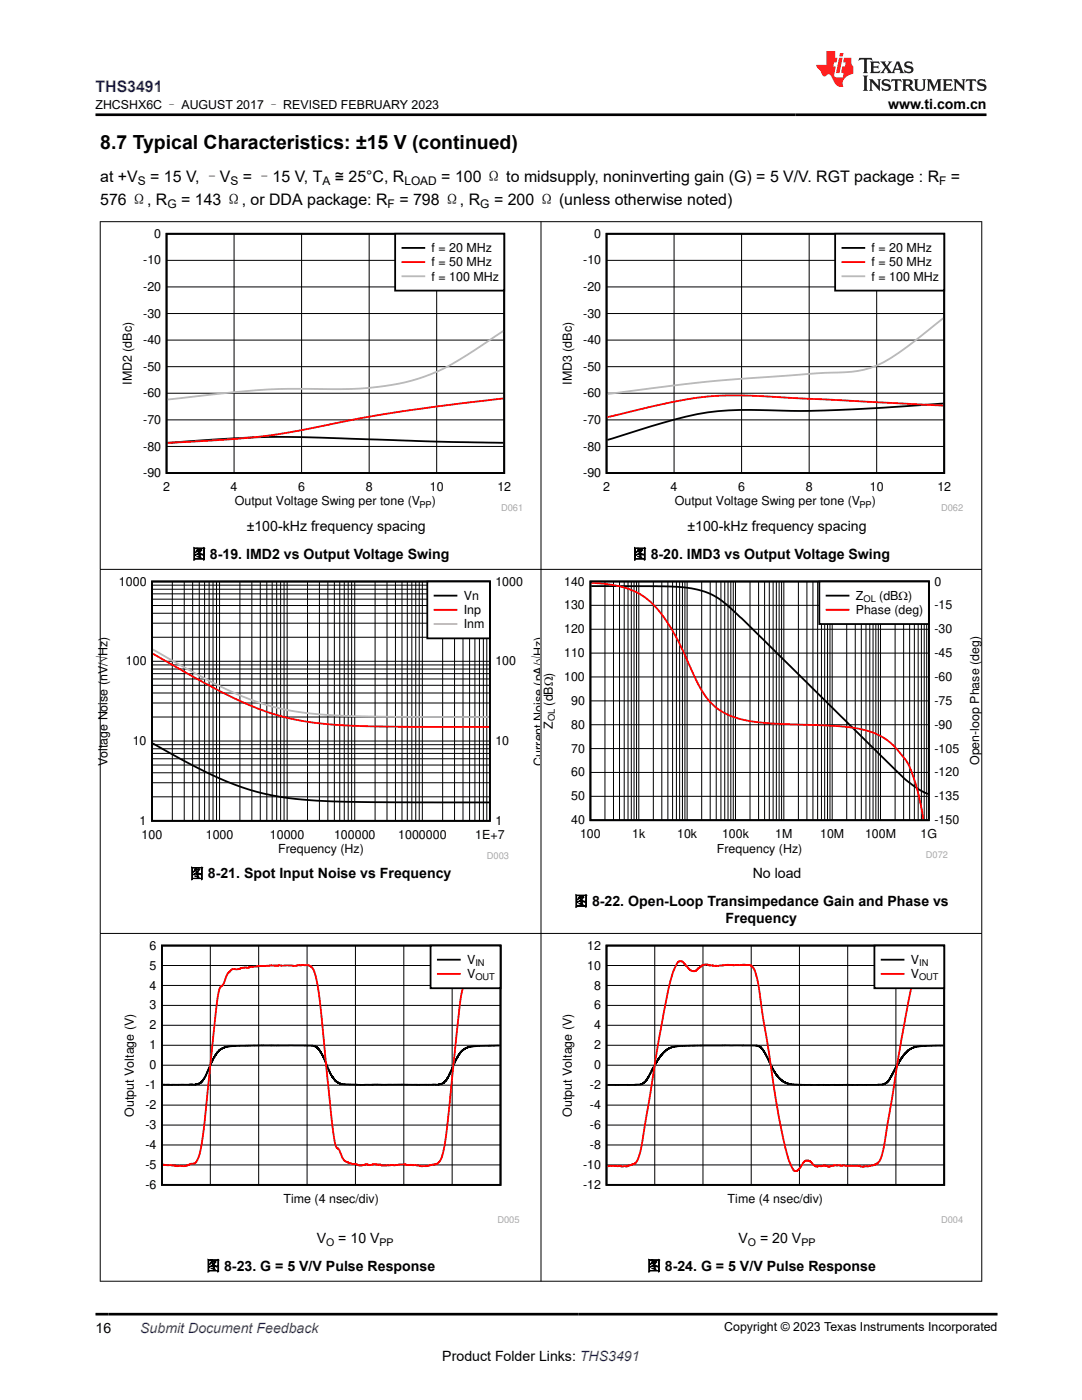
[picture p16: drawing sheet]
<svg xmlns="http://www.w3.org/2000/svg" width="216mm" height="279mm" viewBox="0 0 216 279" stroke-linecap="round" stroke-linejoin="round" font-family="sans-serif">
<defs><g id="words">
<text font-size="3.9" x="20" y="29.8">8.7 Typical Characteristics: ±15 V (continued)</text>
<text font-size="3.2" fill="#00f" x="19" y="18.3">THS3491</text>
<g font-size="3.2">
<text x="20" y="40.8">576 Ω, R</text>
<text x="20" y="36.3">at +V</text>
<text x="30" y="36.3">= 15 V, –V</text>
<text x="36.1" y="40.8">= 143 Ω, or DDA package: R</text>
<text x="48.5" y="36.3">= –15 V, T</text>
<text x="66.8" y="36.3">≅ 25°C, R</text>
<text x="79.7" y="40.8">= 798 Ω, R</text>
<text x="88.1" y="36.3">= 100 Ω to midsupply, noninverting gain (G) = 5 V/V. RGT package : R</text>
<text x="98.6" y="40.8">= 200 Ω (unless otherwise noted)</text>
<text x="189.8" y="36.3">=</text>
</g>
<g font-size="2.8">
<text x="177.2" y="21.7">www.ti.com.cn</text>
<text x="49.2" y="106">±100-kHz frequency spacing</text>
<text x="137.2" y="106">±100-kHz frequency spacing</text>
<text x="38.3" y="111.5">图 8-19. IMD2 vs Output Voltage Swing</text>
<text x="126.2" y="111.5">图 8-20. IMD3 vs Output Voltage Swing</text>
<text x="37.9" y="175.3">图 8-21. Spot Input Noise vs Frequency</text>
<text x="150.2" y="175.3">No load</text>
<text x="114.5" y="180.8">图 8-22. Open-Loop Transimpedance Gain and Phase vs</text>
<text x="144.8" y="184.2">Frequency</text>
<text x="63.2" y="248.1">V</text>
<text x="67.5" y="248.1">= 10 V</text>
<text x="147.4" y="248.1">V</text>
<text x="151.7" y="248.1">= 20 V</text>
<text x="41.1" y="253.6">图 8-23. G = 5 V/V Pulse Response</text>
<text x="129.1" y="253.6">图 8-24. G = 5 V/V Pulse Response</text>
<text x="19" y="266">16</text>
<text x="88.3" y="271.7">Product Folder Links: THS3491</text>
</g>
<text font-size="2.8" fill="#00f" x="28" y="266">Submit Document Feedback</text>
<g font-size="2.5">
<text x="19" y="21.8">ZHCSHX6C – AUGUST 2017 – REVISED FEBRUARY 2023</text>
<text x="30.8" y="47.5">0</text>
<text x="118.6" y="47.5">0</text>
<text x="28.6" y="52.8">-10</text>
<text x="86.1" y="50.4">f = 20 MHz</text>
<text x="86.1" y="53.2">f = 50 MHz</text>
<text x="116.4" y="52.8">-10</text>
<text x="173.9" y="50.4">f = 20 MHz</text>
<text x="173.9" y="53.2">f = 50 MHz</text>
<text x="28.6" y="58.1">-20</text>
<text x="86.1" y="56">f = 100 MHz</text>
<text x="116.4" y="58.1">-20</text>
<text x="173.9" y="56">f = 100 MHz</text>
<text x="28.6" y="63.4">-30</text>
<text x="116.4" y="63.4">-30</text>
<text x="28.6" y="68.7">-40</text>
<text x="116.4" y="68.7">-40</text>
<text x="26.3" y="76.8" transform="rotate(-90 26.3 76.8)">IMD2 (dBc)</text>
<text x="28.6" y="74">-50</text>
<text x="114.1" y="76.8" transform="rotate(-90 114.1 76.8)">IMD3 (dBc)</text>
<text x="116.4" y="74">-50</text>
<text x="28.6" y="79.3">-60</text>
<text x="116.4" y="79.3">-60</text>
<text x="28.6" y="89.9">-80</text>
<text x="28.6" y="84.6">-70</text>
<text x="116.4" y="89.9">-80</text>
<text x="116.4" y="84.6">-70</text>
<text x="28.6" y="95.2">-90</text>
<text x="116.4" y="95.2">-90</text>
<text x="32.6" y="98">2</text>
<text x="46" y="98">4</text>
<text x="46.9" y="100.9">Output Voltage Swing per tone (V</text>
<text x="59.5" y="98">6</text>
<text x="73" y="98">8</text>
<text x="85.8" y="98">10</text>
<text x="86.1" y="100.9">)</text>
<text x="99.2" y="98">12</text>
<text x="120.3" y="98">2</text>
<text x="133.8" y="98">4</text>
<text x="134.7" y="100.9">Output Voltage Swing per tone (V</text>
<text x="147.3" y="98">6</text>
<text x="160.8" y="98">8</text>
<text x="173.6" y="98">10</text>
<text x="173.9" y="100.9">)</text>
<text x="187" y="98">12</text>
<text x="23.7" y="116.9">1000</text>
<text x="92.5" y="119.8">Vn</text>
<text x="98.8" y="116.9">1000</text>
<text x="112.6" y="116.9">140</text>
<text x="170.8" y="119.8">Z</text>
<text x="175.5" y="119.8">(dB</text>
<text x="179.3" y="119.8">:)</text>
<text x="186.4" y="116.9">0</text>
<text x="92.5" y="122.6">Inp</text>
<text x="92.5" y="125.4">Inm</text>
<text x="112.6" y="121.6">130</text>
<text x="170.8" y="122.6">Phase (deg)</text>
<text x="186.4" y="121.6">-15</text>
<text x="112.6" y="131.1">110</text>
<text x="112.6" y="126.4">120</text>
<text x="186.4" y="131.1">-45</text>
<text x="186.4" y="126.4">-30</text>
<text x="25.1" y="132.8">100</text>
<text x="98.8" y="132.8">100</text>
<text x="112.6" y="135.9">100</text>
<text x="186.4" y="135.9">-60</text>
<text x="110.3" y="140.8" transform="rotate(-90 110.3 140.8)">(dB:)</text>
<text x="114" y="140.7">90</text>
<text x="186.4" y="140.7">-75</text>
<text x="26.5" y="148.7">10</text>
<text x="98.8" y="148.7">10</text>
<text x="110.3" y="145.5" transform="rotate(-90 110.3 145.5)">Z</text>
<text x="114" y="145.4">80</text>
<text x="186.4" y="145.4">-90</text>
<text x="21.5" y="152.9" transform="rotate(-90 21.5 152.9)">Voltage Noise (nV/óHz)</text>
<text x="108.3" y="152.8" transform="rotate(-90 108.3 152.8)">Current Noise (pA/óHz)</text>
<text x="114" y="155">60</text>
<text x="114" y="150.2">70</text>
<text x="186.4" y="155">-120</text>
<text x="186.4" y="150.2">-105</text>
<text x="195.4" y="152.7" transform="rotate(-90 195.4 152.7)">Open-loop Phase (deg)</text>
<text x="114" y="159.7">50</text>
<text x="186.4" y="159.7">-135</text>
<text x="27.9" y="164.6">1</text>
<text x="28.3" y="167.5">100</text>
<text x="41.1" y="167.5">1000</text>
<text x="53.9" y="167.5">10000</text>
<text x="66.7" y="167.5">100000</text>
<text x="79.5" y="167.5">1000000</text>
<text x="94.8" y="167.5">1E+7</text>
<text x="98.8" y="164.6">1</text>
<text x="114" y="164.5">40</text>
<text x="115.7" y="167.3">100</text>
<text x="126.2" y="167.3">1k</text>
<text x="135.1" y="167.3">10k</text>
<text x="144.1" y="167.3">100k</text>
<text x="154.7" y="167.3">1M</text>
<text x="163.6" y="167.3">10M</text>
<text x="172.6" y="167.3">100M</text>
<text x="183.7" y="167.3">1G</text>
<text x="186.4" y="164.5">-150</text>
<text x="55.5" y="170.3">Frequency (Hz)</text>
<text x="143" y="170.1">Frequency (Hz)</text>
<text x="29.8" y="189.5">6</text>
<text x="117.2" y="189.5">12</text>
<text x="29.8" y="197.5">4</text>
<text x="29.8" y="193.5">5</text>
<text x="93.2" y="192.4">V</text>
<text x="93.2" y="195.2">V</text>
<text x="117.2" y="193.5">10</text>
<text x="118.6" y="197.5">8</text>
<text x="181.7" y="192.4">V</text>
<text x="181.7" y="195.2">V</text>
<text x="29.8" y="201.5">3</text>
<text x="118.6" y="201.5">6</text>
<text x="29.8" y="209.4">1</text>
<text x="29.8" y="205.4">2</text>
<text x="118.6" y="209.4">2</text>
<text x="118.6" y="205.4">4</text>
<text x="29.8" y="213.4">0</text>
<text x="118.6" y="213.4">0</text>
<text x="29" y="221.4">-2</text>
<text x="29" y="217.4">-1</text>
<text x="117.7" y="221.4">-4</text>
<text x="117.7" y="217.4">-2</text>
<text x="26.7" y="222.8" transform="rotate(-90 26.7 222.8)">Output Voltage (V)</text>
<text x="29" y="225.3">-3</text>
<text x="114.1" y="222.8" transform="rotate(-90 114.1 222.8)">Output Voltage (V)</text>
<text x="117.7" y="225.3">-6</text>
<text x="29" y="233.3">-5</text>
<text x="29" y="229.3">-4</text>
<text x="116.4" y="233.3">-10</text>
<text x="117.7" y="229.3">-8</text>
<text x="29" y="237.3">-6</text>
<text x="116.4" y="237.3">-12</text>
<text x="56.6" y="240.2">Time (4 nsec/div)</text>
<text x="145.2" y="240.2">Time (4 nsec/div)</text>
<text x="144.5" y="265.7">Copyright © 2023 Texas Instruments Incorporated</text>
</g>
<g font-size="2.4">
<text x="27.5" y="36.9">S</text>
<text x="33.4" y="41.5">G</text>
<text x="46" y="36.9">S</text>
<text x="64.3" y="36.9">A</text>
<text x="77.4" y="41.5">F</text>
<text x="80.7" y="36.9">LOAD</text>
<text x="95.8" y="41.5">G</text>
<text x="187.4" y="36.9">F</text>
</g>
<g font-size="2.1">
<text x="65.1" y="248.7">O</text>
<text x="75.7" y="248.7">PP</text>
<text x="149.2" y="248.7">O</text>
<text x="159.9" y="248.7">PP</text>
</g>
<g font-size="1.9">
<text x="83.7" y="101.3">PP</text>
<text x="171.5" y="101.3">PP</text>
<text x="110.7" y="144" transform="rotate(-90 110.7 144)">OL</text>
<text x="94.9" y="192.8">IN</text>
<text x="94.9" y="195.7">OUT</text>
<text x="183.4" y="192.8">IN</text>
<text x="183.4" y="195.7">OUT</text>
</g>
<g font-size="1.9" fill="#a8a8a8">
<text x="100" y="101.9">D061</text>
<text x="187.8" y="101.9">D062</text>
<text x="97.1" y="171.4">D003</text>
<text x="99.3" y="244">D005</text>
<text x="187.8" y="244">D004</text>
</g>
<text font-size="1.8" x="172.3" y="120.2">OL</text>
<text font-size="1.8" fill="#a8a8a8" x="184.7" y="171.2">D072</text>
</g></defs>
<path d="M33.2 46.7h67.4v47.7h-67.4zM33.4 88.4a246.9 246.9 0 0 1 34.7-.9l19 .6 13.3 .3" fill="none" stroke="#000" stroke-width=".36"/>
<path d="M33.2 57.3h67.4M33.2 52h67.4M46.7 46.7v47.7M60.2 46.7v47.7M73.7 46.7v47.7M87.1 46.7v47.7M33.2 78.5h67.4M33.2 73.2h67.4M33.2 67.9h67.4M33.2 62.6h67.4M33.2 89.1h67.4M33.2 83.8h67.4" fill="none" stroke="#000" stroke-width=".2"/>
<path d="M100.4 79.5l-4.2 .5a335.3 335.3 0 0 0-36.5 5.9 189.5 189.5 0 0 1-26.3 2.5" fill="none" stroke="#f00" stroke-width=".36"/>
<path d="M100.4 66.1l-.6 .4a104.8 104.8 0 0 1-12.7 7.7 50.1 50.1 0 0 1-21 3.5 168.2 168.2 0 0 0-30.1 1.8l-2.6 .2" fill="none" stroke="#b8b8b8" stroke-width=".36"/>
<path d="M78.8 46.7h21.8v11.3h-21.8z" fill-rule="evenodd" fill="#fff"/>
<path d="M78.8 46.7h21.8v11.3h-21.8zM80.3 49.5h4.4" fill="none" stroke="#000" stroke-width=".36"/>
<path d="M80.3 52.3h4.4" fill="none" stroke="#f00" stroke-width=".36"/>
<path d="M80.3 55.1h4.4" fill="none" stroke="#b8b8b8" stroke-width=".36"/>
<path d="M111.7 45.7h80.5v56.3h-80.5z" fill-rule="evenodd" fill="#fff"/>
<path d="M121 46.7h67.4v47.7h-67.4zM188.2 80.5l-5.7 .4a300.9 300.9 0 0 1-35 .9 56.9 56.9 0 0 0-17.6 3.3l-8.7 2.7" fill="none" stroke="#000" stroke-width=".36"/>
<path d="M121 57.3h67.4M121 52h67.4M134.5 46.7v47.7M148 46.7v47.7M161.5 46.7v47.7M174.9 46.7v47.7M121 78.5h67.4M121 73.2h67.4M121 67.9h67.4M121 62.6h67.4M121 89.1h67.4M121 83.8h67.4" fill="none" stroke="#000" stroke-width=".2"/>
<path d="M188.2 80.9l-28.5-1.4a142.6 142.6 0 0 0-18.5-.4 180.2 180.2 0 0 0-20 4.2" fill="none" stroke="#f00" stroke-width=".36"/>
<path d="M188.2 63.5l-.6 .5a91.5 91.5 0 0 1-11.3 8.3 20.5 20.5 0 0 1-10.3 2.1 472.9 472.9 0 0 0-42.2 3.9l-2.6 .3" fill="none" stroke="#b8b8b8" stroke-width=".36"/>
<path d="M166.6 46.7h21.8v11.3h-21.8z" fill-rule="evenodd" fill="#fff"/>
<path d="M166.6 46.7h21.8v11.3h-21.8zM168.1 49.5h4.4" fill="none" stroke="#000" stroke-width=".36"/>
<path d="M168.1 52.3h4.4" fill="none" stroke="#f00" stroke-width=".36"/>
<path d="M168.1 55.1h4.4" fill="none" stroke="#b8b8b8" stroke-width=".36"/>
<path d="M19.1 115.1h89.8v56.3h-89.8z" fill-rule="evenodd" fill="#fff"/>
<path d="M30.3 116.1h67.5v47.7h-67.5zM30.5 148.4l1.3 .7a95 95 0 0 0 18 8.5 76.3 76.3 0 0 0 21 2.4l26.8 .1" fill="none" stroke="#000" stroke-width=".36"/>
<g fill="none" stroke="#000" stroke-width=".2">
<path d="M30.3 119.6h67.5M30.3 118.5h67.5M30.3 117.6h67.5M30.3 116.8h67.5M34.4 116.1v47.7M36.8 116.1v47.7M38.4 116.1v47.7M39.8 116.1v47.7M40.8 116.1v47.7M41.7 116.1v47.7M42.5 116.1v47.7M43.2 116.1v47.7"/>
<path d="M43.8 116.1v47.7M47.9 116.1v47.7M50.3 116.1v47.7M51.9 116.1v47.7M53.2 116.1v47.7M54.3 116.1v47.7M55.2 116.1v47.7M56 116.1v47.7M56.7 116.1v47.7M57.3 116.1v47.7M61.4 116.1v47.7M63.7 116.1v47.7"/>
<path d="M65.4 116.1v47.7M66.7 116.1v47.7M67.8 116.1v47.7M68.7 116.1v47.7M69.5 116.1v47.7M70.2 116.1v47.7M70.8 116.1v47.7M74.8 116.1v47.7M77.2 116.1v47.7M78.9 116.1v47.7M80.2 116.1v47.7M81.3 116.1v47.7"/>
<path d="M82.2 116.1v47.7M83 116.1v47.7M83.7 116.1v47.7M84.3 116.1v47.7M88.3 116.1v47.7M90.7 116.1v47.7M92.4 116.1v47.7M93.7 116.1v47.7M94.8 116.1v47.7M95.7 116.1v47.7M96.5 116.1v47.7M97.1 116.1v47.7"/>
<path d="M30.3 138.3h67.5M30.3 136.8h67.5M30.3 135.5h67.5M30.3 134.4h67.5M30.3 133.5h67.5M30.3 132.7h67.5M30.3 132h67.5M30.3 127.2h67.5M30.3 124.4h67.5M30.3 122.4h67.5M30.3 120.8h67.5M30.3 159h67.5"/>
<path d="M30.3 156.2h67.5M30.3 154.2h67.5M30.3 152.7h67.5M30.3 151.4h67.5M30.3 150.4h67.5M30.3 149.4h67.5M30.3 148.6h67.5M30.3 147.9h67.5M30.3 143.1h67.5M30.3 140.3h67.5"/>
</g>
<path d="M30.5 130.4l5.8 3.4a99.4 99.4 0 0 0 18 8.6 73.6 73.6 0 0 0 21 2.6l22.3 .1" fill="none" stroke="#f00" stroke-width=".36"/>
<path d="M30.5 129.6l4.3 2.5a94 94 0 0 0 18 8.5 68.8 68.8 0 0 0 19.5 2.4l25.3 .1" fill="none" stroke="#b8b8b8" stroke-width=".36"/>
<path d="M85.3 116.1h12.5v11.3h-12.5z" fill-rule="evenodd" fill="#fff"/>
<path d="M85.3 116.1h12.5v11.3h-12.5zM86.7 118.9h4.4" fill="none" stroke="#000" stroke-width=".36"/>
<path d="M86.7 121.7h4.4" fill="none" stroke="#f00" stroke-width=".36"/>
<path d="M86.7 124.5h4.4" fill="none" stroke="#b8b8b8" stroke-width=".36"/>
<path d="M107.9 115.1h88.1v56.2h-88.1z" fill-rule="evenodd" fill="#fff"/>
<path d="M117.8 116h67.6v47.7h-67.6zM118 117h15.3l3.1 .2 2.2 .3a14.5 14.5 0 0 1 8.2 4.8l32 31.5a20.1 20.1 0 0 0 6.4 4.6" fill="none" stroke="#000" stroke-width=".36"/>
<g fill="none" stroke="#000" stroke-width=".2">
<path d="M120.7 116v47.7M122.4 116v47.7M123.6 116v47.7M124.6 116v47.7M125.3 116v47.7M126 116v47.7M126.5 116v47.7M127 116v47.7M127.5 116v47.7M130.4 116v47.7M132.1 116v47.7M133.3 116v47.7"/>
<path d="M134.2 116v47.7M135 116v47.7M135.6 116v47.7M136.2 116v47.7M136.7 116v47.7M137.1 116v47.7M140 116v47.7M141.7 116v47.7M142.9 116v47.7M143.8 116v47.7M144.6 116v47.7M145.3 116v47.7"/>
<path d="M145.8 116v47.7M146.3 116v47.7M146.8 116v47.7M149.7 116v47.7M151.4 116v47.7M152.6 116v47.7M153.5 116v47.7M154.3 116v47.7M154.9 116v47.7M155.5 116v47.7M156 116v47.7M156.4 116v47.7"/>
<path d="M159.3 116v47.7M161 116v47.7M162.2 116v47.7M163.1 116v47.7M163.9 116v47.7M164.6 116v47.7M165.1 116v47.7M165.6 116v47.7M166.1 116v47.7M169 116v47.7M170.7 116v47.7M171.9 116v47.7"/>
<path d="M172.8 116v47.7M173.6 116v47.7M174.2 116v47.7M174.8 116v47.7M175.3 116v47.7M175.7 116v47.7M178.6 116v47.7M180.3 116v47.7M181.5 116v47.7M182.5 116v47.7M183.2 116v47.7M183.9 116v47.7"/>
<path d="M184.4 116v47.7M184.9 116v47.7M117.8 139.9h67.6M117.8 135.1h67.6M117.8 130.3h67.6M117.8 125.6h67.6M117.8 120.8h67.6M117.8 158.9h67.6M117.8 154.2h67.6M117.8 149.4h67.6M117.8 144.6h67.6"/>
</g>
<path d="M118 116.3l3.7 .4 2.4 .4a13.9 13.9 0 0 1 8.7 6.5 66.4 66.4 0 0 1 6 11.9 13.5 13.5 0 0 0 5.5 6.7l2.9 1.2 3.7 .7 4.8 .4 11.3 .4 3.2 .3 1.9 .4a12.9 12.9 0 0 1 8.4 5.8 23.7 23.7 0 0 1 3.2 8.9l.6 3.2" fill="none" stroke="#f00" stroke-width=".36"/>
<path d="M163.5 116h21.8v8.5h-21.8z" fill-rule="evenodd" fill="#fff"/>
<path d="M163.5 116h21.8v8.5h-21.8zM164.9 118.9h4.4" fill="none" stroke="#000" stroke-width=".36"/>
<path d="M164.9 121.7h4.4" fill="none" stroke="#f00" stroke-width=".36"/>
<path d="M24.4 187.7h79.2v56.4h-79.2z" fill-rule="evenodd" fill="#fff"/>
<path d="M32.3 188.7h67.6v47.8h-67.6zM99.7 208.7l-5.3 .1-.9 .2-.8 .3-.8 .7-.5 .8-2.3 4.6-.7 .8-1 .3h-15.2l-4.2-.2-.9-.5-.9-1-1.9-4.3-1-1.5-1.1-.3-3.7-.1-10.8 .1-2.7 .3-1 .4-.9 1-.7 1.2-1.5 3.3-1 1.3-1.2 .3h-6.2" fill="none" stroke="#000" stroke-width=".36"/>
<g fill="none" stroke="#000" stroke-width=".2">
<path d="M32.3 196.7h67.6M32.3 192.7h67.6M42 188.7v47.8M51.6 188.7v47.8M61.3 188.7v47.8M70.9 188.7v47.8M80.6 188.7v47.8M90.2 188.7v47.8M32.3 216.6h67.6M32.3 212.6h67.6M32.3 208.6h67.6M32.3 204.6h67.6"/>
<path d="M32.3 200.7h67.6M32.3 232.5h67.6M32.3 228.5h67.6M32.3 224.5h67.6M32.3 220.5h67.6"/>
</g>
<path d="M99.7 192.9l-2.2 .2-1.4 .3-1.2 .1-.9 .8-.9 2.2-.6 .5-.3 .6-.6 4.2-2.6 25.2-.8 3.8-.4 .8-.5 .6-2.1 .5-1 .1-1.3-.3h-1.5l-.7-.1-2 .2h-2.5l-.5-.2-.5 .1-.5-.2-1 .2-.6-.2-1.3 .3-.8-.3h-.6l-.9-.2-.7-.4-.3-.4-.8-1.9-.7-.6-.4-1.9-2.6-25.9-.8-5.1-.5-1.9-.4-.9-.8-.5h-1.2l-1.4 .2-4.9-.1-2.4 .1-2.1 .3h-1.2l-.9 .3h-1.1l-.9 1-.9 2.1-.7 .7-.3 1.6-2.7 25.6-.6 4-.5 2.2-.7 1.5-2 .6h-1.7l-2.8-.3" fill="none" stroke="#f00" stroke-width=".36"/>
<path d="M85.9 188.7h14v8.5h-14z" fill-rule="evenodd" fill="#fff"/>
<path d="M85.9 188.7h14v8.5h-14zM87.4 191.5h4.3" fill="none" stroke="#000" stroke-width=".36"/>
<path d="M87.4 194.4h4.3" fill="none" stroke="#f00" stroke-width=".36"/>
<path d="M111.7 187.7h80.5v56.4h-80.5z" fill-rule="evenodd" fill="#fff"/>
<path d="M121 188.7h67.4v47.8h-67.4zM188.2 208.7l-4.8 .1-1.1 .3-.8 .3-.8 .7-.9 1.2-2.6 4.5-.5 .4-.7 .3h-14l-4.6-.2-1.2-.5-1.1-1.1-.8-1.3-1.8-3.5-.9-1-.8-.2-6.3-.1-8.7 .2-1.9 .3-1.1 .6-.9 .9-1.1 1.7-1.7 3.1-.8 .8-.6 .2-1.2 .1h-5.3" fill="none" stroke="#000" stroke-width=".36"/>
<g fill="none" stroke="#000" stroke-width=".2">
<path d="M121 196.7h67.4M121 192.7h67.4M130.6 188.7v47.8M140.3 188.7v47.8M149.9 188.7v47.8M159.5 188.7v47.8M169.1 188.7v47.8M178.8 188.7v47.8M121 216.6h67.4M121 212.6h67.4M121 208.6h67.4M121 204.6h67.4"/>
<path d="M121 200.7h67.4M121 232.5h67.4M121 228.5h67.4M121 224.5h67.4M121 220.5h67.4"/>
</g>
<path d="M188.2 192.8l-.9 .8-.6 .3-1-.6-1-1.2-.8-.3-.6 .8-.5 1.2-1.2 4.3-1.7 9-3.5 21.7-.5 1.9-.4 1.1-.7 .5-1.6 .5h-1.2l-.7-.2-2.4 .1-1.5-.2h-.8l-1.1 .3-1-.2-1.6 .2-.6-.3-.7-.7-.6-.2-.6 .3-1 1.5-.7 .3-.6-.5-.8-2-1.5-6.5-1.3-6.9-3.1-21-.5-2.2-.5-1.3-.8-.7-4.5-.1-2.6 .3-1.6-.3-.8 .2-1.3 1.1h-.5l-.7-.3-1.5-1.6h-.7l-1.1 2.1-1.1 4.1-1.9 10.1-3.3 20.4-.5 2.3-.4 .8-.4 .5-1.6 .6-3.9-.1" fill="none" stroke="#f00" stroke-width=".36"/>
<path d="M174.5 188.7h13.9v8.5h-13.9z" fill-rule="evenodd" fill="#fff"/>
<path d="M174.5 188.7h13.9v8.5h-13.9zM175.9 191.5h4.4" fill="none" stroke="#000" stroke-width=".36"/>
<path d="M175.9 194.4h4.4" fill="none" stroke="#f00" stroke-width=".36"/>
<path d="M19.9 44.2h176.1M20 44.2v211.6M107.9 44.2v211.6M195.9 44.2v211.6M19.9 113.6h176.1M19.9 186.3h176.1M19.9 255.7h176.1" fill="none" stroke="#000" stroke-width=".2"/>
<path d="M171.5 11.6l-.2 .5 .5-.2h.6v.1v2.2l-.2 .4h1l-.2-.4v-2.2v-.1h.5l.5 .2-.1-.5zM173.6 12.3l.2 .4v1.5l-.2 .4h1.9l.1-.6a1.08 1.08 0 0 1-1.3 .2v-.7h.6l.4 .2v-.7l-.4 .2h-.6v-.5l.2-.2a1 1 0 0 1 1 .3l-.1-.5zM175.7 12.3l.9 1.1-1 1.2h.9l-.2-.2 .5-.8 .4 .8-.2 .2h1.6l-.2-.2 .2-.5h.9l.1 .5-.1 .2h.9l-.2-.3-.8-2h-.5l-.9 2.2-.9-1.1 .9-1.1h-.8l.2 .2-.4 .6-.4-.6 .2-.2zM179 12.7l.4 1h-.7zM180.7 12.4a.65 .65 0 0 0-.2 .7 .65 .65 0 0 0 .6 .5l.6 .1 .1 .3a.79 .79 0 0 1-.7 .4 .79 .79 0 0 1-.7-.5l.1 .7 .2-.1a.93 .93 0 0 0 1.1 .1 .93 .93 0 0 0 .4-1 1.46 1.46 0 0 0-1.2-.6l-.1-.3a1.09 1.09 0 0 1 1.2 .2l-.2-.6-.1 .1-.5-.2zM172.2 15.1l.2 .4v2.2l-.2 .4h1l-.2-.4v-2.2l.2-.4zM173.4 15.8l.2 .4v1.5l-.2 .4h.8l-.3-.4 .1-1.3 1.6 1.8v-2l.2-.4h-.7l.1 .2 .1 1.1-1.2-1.3zM176.2 15.9a.65 .65 0 0 0-.2 .8 .65 .65 0 0 0 .6 .4l.6 .2 .1 .2a.79 .79 0 0 1-.7 .4 .79 .79 0 0 1-.7-.5l.1 .7 .2-.1a.93 .93 0 0 0 1.1 .1 .93 .93 0 0 0 .4-.9 1.46 1.46 0 0 0-1.2-.6l-.1-.4a1.09 1.09 0 0 1 1.2 .2l-.1-.6-.2 .1-.5-.1zM177.9 15.8l-.1 .6a.63 .63 0 0 1 .8-.3v1.6l-.3 .4h1l-.2-.4v-1.6a.66 .66 0 0 1 .8 .3l-.1-.6zM180 15.8l.2 .4v1.5l-.2 .4h1l-.2-.2-.1-.7h.5l.1 .2a.79 .79 0 0 0 1.2 .6l-1-.9a.61 .61 0 0 0 .6-.6 .61 .61 0 0 0-.5-.7zM180.8 16.1h.1a.47 .47 0 0 1 .5 .1 .47 .47 0 0 1 .1 .5l-.1 .1-.7 .1zM182.3 15.8l.2 .2a2.27 2.27 0 0 0 .4 2 1.04 1.04 0 0 0 1.7-.7v-1.3l.2-.2h-.8l.2 .4v1.1a.6 .6 0 0 1-.6 .6 .6 .6 0 0 1-.6-.6v-1.1l.3-.4zM184.9 15.8l.2 .4v1.5l-.2 .4h.8l-.3-.4v-1.4l.9 1.9 .9-1.9v1.4l-.3 .4h1l-.2-.4v-1.5l.2-.4h-.8l-.7 1.5-.6-1.5zM188.1 15.8l.2 .4v1.5l-.2 .4h1.9l.1-.6a1.09 1.09 0 0 1-1.3 .2v-.7h.6l.4 .2v-.6l-.4 .2h-.6v-.6l.2-.1a1.01 1.01 0 0 1 1 .3l-.1-.6zM190.2 15.8l.3 .4v1.5l-.3 .4h.8l-.2-.4v-1.3l1.6 1.8v-2l.2-.4h-.7l.2 .2v1.1l-1.2-1.3zM192.8 15.8l-.1 .6a.63 .63 0 0 1 .8-.3v1.6l-.3 .4h1l-.2-.4v-1.6a.66 .66 0 0 1 .8 .3l-.1-.6zM195.2 15.9a.65 .65 0 0 0-.2 .8 .65 .65 0 0 0 .6 .4l.6 .2 .2 .2a.79 .79 0 0 1-.7 .4 .79 .79 0 0 1-.7-.5l.1 .7 .2-.1a.93 .93 0 0 0 1 .1 .93 .93 0 0 0 .5-.9 1.46 1.46 0 0 0-1.3-.6v-.4a1.09 1.09 0 0 1 1.2 .2l-.2-.6-.2 .1-.5-.1z" fill="#231f20"/>
<path d="M164.9 10.2v2.8h-2l.1 .3 .8 1a.95 .95 0 0 0 1 .9 .59 .59 0 0 1 .5-.4 .59 .59 0 0 1 .5 .4l.4 .7a1.59 1.59 0 0 0 2.1 1.4 1.61 1.61 0 0 1 1-2.3l1-.3-.1-1.5a1.59 1.59 0 0 1-.3-1.7h-1.5l-.2 .9h.6l-.2 .9h-.5l-.2 1v.2l.4 .1-.1 .9h-.7a.73 .73 0 0 1-1-.7l.3-1.5h-.5l.1-.9h.5l.2-.9h-.5v-1.3zM167.4 11.5l-.6 3.1h.7l.6-3.1zM167.6 10.6l-.1 .6h.7l.1-.6z" fill="#ed1c24"/>
<path d="M19 22.9h177.8M19 262.3h180" fill="none" stroke="#000" stroke-width=".53"/>
<use href="#words"/>
</svg>
